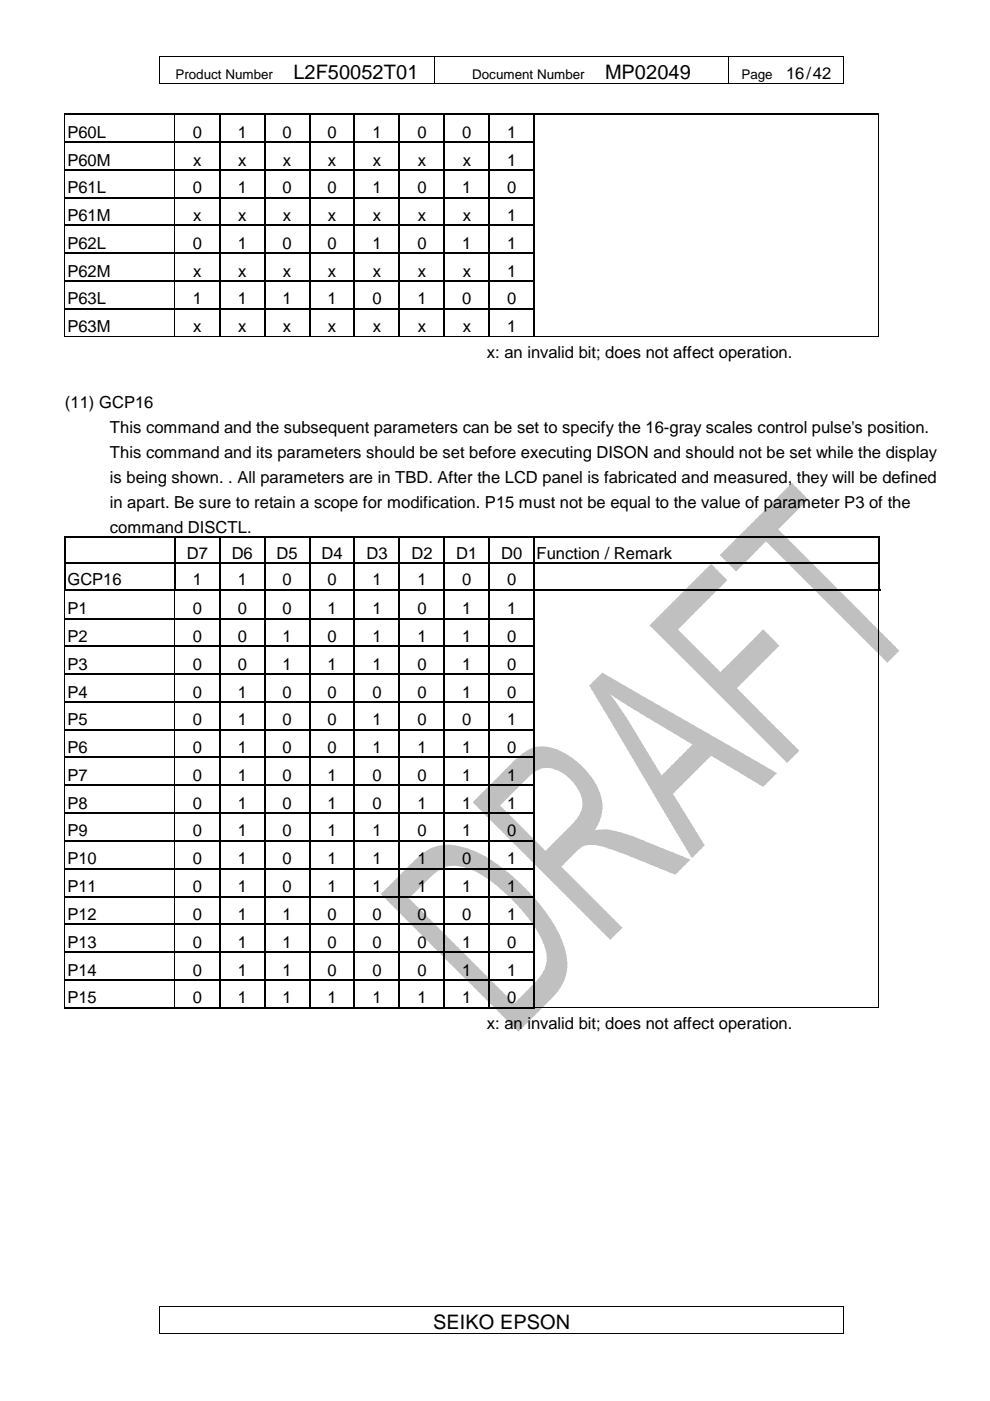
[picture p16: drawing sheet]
<svg xmlns="http://www.w3.org/2000/svg" width="210mm" height="297mm" viewBox="0 0 210 297" stroke-linecap="round" stroke-linejoin="round" font-family="sans-serif">
<defs><g id="words">
<g font-size="4.2">
<text x="62.2" y="16.8">L2F50052T01</text>
<text x="128.3" y="16.8">MP02049</text>
<text x="91.8" y="281.7">SEIKO EPSON</text>
</g>
<g font-size="3.5">
<text x="166.7" y="16.7">16</text>
<text x="172.4" y="16.7">42</text>
<text x="14.3" y="29.3">P60L</text>
<text x="40.9" y="29.3">0</text>
<text x="50.4" y="29.3">1</text>
<text x="59.9" y="29.3">0</text>
<text x="69.4" y="29.3">0</text>
<text x="79" y="29.3">1</text>
<text x="88.5" y="29.3">0</text>
<text x="98" y="29.3">0</text>
<text x="107.5" y="29.3">1</text>
<text x="14.3" y="35.1">P60M</text>
<text x="41" y="35.1">x</text>
<text x="50.5" y="35.1">x</text>
<text x="60" y="35.1">x</text>
<text x="69.5" y="35.1">x</text>
<text x="79.1" y="35.1">x</text>
<text x="88.6" y="35.1">x</text>
<text x="98.1" y="35.1">x</text>
<text x="107.5" y="35.1">1</text>
<text x="14.3" y="41">P61L</text>
<text x="40.9" y="41">0</text>
<text x="50.4" y="41">1</text>
<text x="59.9" y="41">0</text>
<text x="69.4" y="41">0</text>
<text x="79" y="41">1</text>
<text x="88.5" y="41">0</text>
<text x="98" y="41">1</text>
<text x="107.5" y="41">0</text>
<text x="14.3" y="46.9">P61M</text>
<text x="41" y="46.9">x</text>
<text x="50.5" y="46.9">x</text>
<text x="60" y="46.9">x</text>
<text x="69.5" y="46.9">x</text>
<text x="79.1" y="46.9">x</text>
<text x="88.6" y="46.9">x</text>
<text x="98.1" y="46.9">x</text>
<text x="107.5" y="46.9">1</text>
<text x="14.3" y="52.8">P62L</text>
<text x="40.9" y="52.8">0</text>
<text x="50.4" y="52.8">1</text>
<text x="59.9" y="52.8">0</text>
<text x="69.4" y="52.8">0</text>
<text x="79" y="52.8">1</text>
<text x="88.5" y="52.8">0</text>
<text x="98" y="52.8">1</text>
<text x="107.5" y="52.8">1</text>
<text x="14.3" y="58.7">P62M</text>
<text x="41" y="58.7">x</text>
<text x="50.5" y="58.7">x</text>
<text x="60" y="58.7">x</text>
<text x="69.5" y="58.7">x</text>
<text x="79.1" y="58.7">x</text>
<text x="88.6" y="58.7">x</text>
<text x="98.1" y="58.7">x</text>
<text x="107.5" y="58.7">1</text>
<text x="14.3" y="64.6">P63L</text>
<text x="40.9" y="64.6">1</text>
<text x="50.4" y="64.6">1</text>
<text x="59.9" y="64.6">1</text>
<text x="69.4" y="64.6">1</text>
<text x="79" y="64.6">0</text>
<text x="88.5" y="64.6">1</text>
<text x="98" y="64.6">0</text>
<text x="107.5" y="64.6">0</text>
<text x="14.3" y="70.4">P63M</text>
<text x="41" y="70.4">x</text>
<text x="50.5" y="70.4">x</text>
<text x="60" y="70.4">x</text>
<text x="69.5" y="70.4">x</text>
<text x="79.1" y="70.4">x</text>
<text x="88.6" y="70.4">x</text>
<text x="98.1" y="70.4">x</text>
<text x="107.5" y="70.4">1</text>
<text x="103.2" y="75.9">x: an invalid bit; does not affect operation.</text>
<text x="13.8" y="86.5">(11) GCP16</text>
<text x="23.3" y="91.8">This command and the subsequent parameters can be set to specify the 16-gray scales control pulse's position.</text>
<text x="23.3" y="97.1">This command and its parameters should be set before executing DISON and should not be set while the display</text>
<text x="23.3" y="102.4">is being shown. . All parameters are in TBD. After the LCD panel is fabricated and measured, they will be defined</text>
<text x="23.3" y="107.7">in apart. Be sure to retain a scope for modification. P15 must not be equal to the value of parameter P3 of the</text>
<text x="23.3" y="112.9">command DISCTL.</text>
<text x="39.6" y="118.5">D7</text>
<text x="49.1" y="118.5">D6</text>
<text x="58.7" y="118.5">D5</text>
<text x="68.2" y="118.5">D4</text>
<text x="77.7" y="118.5">D3</text>
<text x="87.2" y="118.5">D2</text>
<text x="96.7" y="118.5">D1</text>
<text x="106.3" y="118.5">D0</text>
<text x="113.8" y="118.5">Function / Remark</text>
<text x="14.3" y="124">GCP16</text>
<text x="40.9" y="124">1</text>
<text x="50.4" y="124">1</text>
<text x="59.9" y="124">0</text>
<text x="69.4" y="124">0</text>
<text x="79" y="124">1</text>
<text x="88.5" y="124">1</text>
<text x="98" y="124">0</text>
<text x="107.5" y="124">0</text>
<text x="14.3" y="130.3">P1</text>
<text x="40.9" y="130.3">0</text>
<text x="50.4" y="130.3">0</text>
<text x="59.9" y="130.3">0</text>
<text x="69.4" y="130.3">1</text>
<text x="79" y="130.3">1</text>
<text x="88.5" y="130.3">0</text>
<text x="98" y="130.3">1</text>
<text x="107.5" y="130.3">1</text>
<text x="14.3" y="136.1">P2</text>
<text x="40.9" y="136.1">0</text>
<text x="50.4" y="136.1">0</text>
<text x="59.9" y="136.1">1</text>
<text x="69.4" y="136.1">0</text>
<text x="79" y="136.1">1</text>
<text x="88.5" y="136.1">1</text>
<text x="98" y="136.1">1</text>
<text x="107.5" y="136.1">0</text>
<text x="14.3" y="142">P3</text>
<text x="40.9" y="142">0</text>
<text x="50.4" y="142">0</text>
<text x="59.9" y="142">1</text>
<text x="69.4" y="142">1</text>
<text x="79" y="142">1</text>
<text x="88.5" y="142">0</text>
<text x="98" y="142">1</text>
<text x="107.5" y="142">0</text>
<text x="14.3" y="147.9">P4</text>
<text x="40.9" y="147.9">0</text>
<text x="50.4" y="147.9">1</text>
<text x="59.9" y="147.9">0</text>
<text x="69.4" y="147.9">0</text>
<text x="79" y="147.9">0</text>
<text x="88.5" y="147.9">0</text>
<text x="98" y="147.9">1</text>
<text x="107.5" y="147.9">0</text>
<text x="14.3" y="153.8">P5</text>
<text x="40.9" y="153.8">0</text>
<text x="50.4" y="153.8">1</text>
<text x="59.9" y="153.8">0</text>
<text x="69.4" y="153.8">0</text>
<text x="79" y="153.8">1</text>
<text x="88.5" y="153.8">0</text>
<text x="98" y="153.8">0</text>
<text x="107.5" y="153.8">1</text>
<text x="14.3" y="159.7">P6</text>
<text x="40.9" y="159.7">0</text>
<text x="50.4" y="159.7">1</text>
<text x="59.9" y="159.7">0</text>
<text x="69.4" y="159.7">0</text>
<text x="79" y="159.7">1</text>
<text x="88.5" y="159.7">1</text>
<text x="98" y="159.7">1</text>
<text x="107.5" y="159.7">0</text>
<text x="14.3" y="165.6">P7</text>
<text x="40.9" y="165.6">0</text>
<text x="50.4" y="165.6">1</text>
<text x="59.9" y="165.6">0</text>
<text x="69.4" y="165.6">1</text>
<text x="79" y="165.6">0</text>
<text x="88.5" y="165.6">0</text>
<text x="98" y="165.6">1</text>
<text x="107.5" y="165.6">1</text>
<text x="14.3" y="171.4">P8</text>
<text x="40.9" y="171.4">0</text>
<text x="50.4" y="171.4">1</text>
<text x="59.9" y="171.4">0</text>
<text x="69.4" y="171.4">1</text>
<text x="79" y="171.4">0</text>
<text x="88.5" y="171.4">1</text>
<text x="98" y="171.4">1</text>
<text x="107.5" y="171.4">1</text>
<text x="14.3" y="177.3">P9</text>
<text x="40.9" y="177.3">0</text>
<text x="50.4" y="177.3">1</text>
<text x="59.9" y="177.3">0</text>
<text x="69.4" y="177.3">1</text>
<text x="79" y="177.3">1</text>
<text x="88.5" y="177.3">0</text>
<text x="98" y="177.3">1</text>
<text x="107.5" y="177.3">0</text>
<text x="14.3" y="183.2">P10</text>
<text x="40.9" y="183.2">0</text>
<text x="50.4" y="183.2">1</text>
<text x="59.9" y="183.2">0</text>
<text x="69.4" y="183.2">1</text>
<text x="79" y="183.2">1</text>
<text x="88.5" y="183.2">1</text>
<text x="98" y="183.2">0</text>
<text x="107.5" y="183.2">1</text>
<text x="14.3" y="189.2">P11</text>
<text x="40.9" y="189.2">0</text>
<text x="50.4" y="189.2">1</text>
<text x="59.9" y="189.2">0</text>
<text x="69.4" y="189.2">1</text>
<text x="79" y="189.2">1</text>
<text x="88.5" y="189.2">1</text>
<text x="98" y="189.2">1</text>
<text x="107.5" y="189.2">1</text>
<text x="14.3" y="195.1">P12</text>
<text x="40.9" y="195.1">0</text>
<text x="50.4" y="195.1">1</text>
<text x="59.9" y="195.1">1</text>
<text x="69.4" y="195.1">0</text>
<text x="79" y="195.1">0</text>
<text x="88.5" y="195.1">0</text>
<text x="98" y="195.1">0</text>
<text x="107.5" y="195.1">1</text>
<text x="14.3" y="201">P13</text>
<text x="40.9" y="201">0</text>
<text x="50.4" y="201">1</text>
<text x="59.9" y="201">1</text>
<text x="69.4" y="201">0</text>
<text x="79" y="201">0</text>
<text x="88.5" y="201">0</text>
<text x="98" y="201">1</text>
<text x="107.5" y="201">0</text>
<text x="14.3" y="206.8">P14</text>
<text x="40.9" y="206.8">0</text>
<text x="50.4" y="206.8">1</text>
<text x="59.9" y="206.8">1</text>
<text x="69.4" y="206.8">0</text>
<text x="79" y="206.8">0</text>
<text x="88.5" y="206.8">0</text>
<text x="98" y="206.8">1</text>
<text x="107.5" y="206.8">1</text>
<text x="14.3" y="212.7">P15</text>
<text x="40.9" y="212.7">0</text>
<text x="50.4" y="212.7">1</text>
<text x="59.9" y="212.7">1</text>
<text x="69.4" y="212.7">1</text>
<text x="79" y="212.7">1</text>
<text x="88.5" y="212.7">1</text>
<text x="98" y="212.7">1</text>
<text x="107.5" y="212.7">0</text>
<text x="103.2" y="218.3">x: an invalid bit; does not affect operation.</text>
</g>
<g font-size="2.8">
<text x="37.2" y="16.8">Product Number</text>
<text x="100.1" y="16.8">Document Number</text>
<text x="157.2" y="16.7">Page</text>
</g>
</g></defs>
<g fill="#000">
<path d="M33.8 12l.1 .1zM33.8 17.7l.1 .1zM92 12l.1 .1zM92 17.7l.1 .1zM154.5 12l.1 .1zM154.5 17.7l.1 .1zM178.8 12l.1 .1zM178.8 17.7l.1 .1zM13.7 30h.2v.3h-.2zM13.7 35.9h.2v.3h-.2zM37 24.1h.2v.3h-.2zM37 30h.2v.3h-.2z"/>
<path d="M37 35.9h.2v.3h-.2zM46.5 24.1h.2v.3h-.2zM46.5 30h.2v.3h-.2zM46.5 35.9h.2v.3h-.2zM56 24.1h.2v.3h-.2zM56 30h.2v.3h-.2zM56 35.9h.2v.3h-.2zM65.5 24.1h.3v.3h-.3zM65.5 30h.3v.3h-.3zM65.5 35.9h.3v.3h-.3zM75 24.1h.3v.3h-.3zM75 30h.3v.3h-.3z"/>
<path d="M75 35.9h.3v.3h-.3zM84.6 24.1h.2v.3h-.2zM84.6 30h.2v.3h-.2zM84.6 35.9h.2v.3h-.2zM94.1 24.1h.2v.3h-.2zM94.1 30h.2v.3h-.2zM94.1 35.9h.2v.3h-.2zM103.6 24.1h.3v.3h-.3zM103.6 30h.3v.3h-.3zM103.6 35.9h.3v.3h-.3zM113.1 24.1h.3v.3h-.3zM113.1 30h.3v.3h-.3z"/>
<path d="M113.1 35.9h.3v.3h-.3zM186.2 24.1h.2v.3h-.2zM186.2 30h.2v.3h-.2zM186.2 35.9h.2v.3h-.2zM13.7 41.8h.2v.2h-.2zM13.7 47.7h.2v.2h-.2zM13.7 53.6h.2v.2h-.2zM13.7 59.4h.2v.3h-.2zM37 41.8h.2v.2h-.2zM37 47.7h.2v.2h-.2zM37 53.6h.2v.2h-.2zM37 59.4h.2v.3h-.2z"/>
<path d="M46.5 41.8h.2v.2h-.2zM46.5 47.7h.2v.2h-.2zM46.5 53.6h.2v.2h-.2zM46.5 59.4h.2v.3h-.2zM56 41.8h.2v.2h-.2zM56 47.7h.2v.2h-.2zM56 53.6h.2v.2h-.2zM56 59.4h.2v.3h-.2zM65.5 41.8h.3v.2h-.3zM65.5 47.7h.3v.2h-.3zM65.5 53.6h.3v.2h-.3zM65.5 59.4h.3v.3h-.3z"/>
<path d="M75 41.8h.3v.2h-.3zM75 47.7h.3v.2h-.3zM75 53.6h.3v.2h-.3zM75 59.4h.3v.3h-.3zM84.6 41.8h.2v.2h-.2zM84.6 47.7h.2v.2h-.2zM84.6 53.6h.2v.2h-.2zM84.6 59.4h.2v.3h-.2zM94.1 41.8h.2v.2h-.2zM94.1 47.7h.2v.2h-.2zM94.1 53.6h.2v.2h-.2zM94.1 59.4h.2v.3h-.2z"/>
<path d="M103.6 41.8h.3v.2h-.3zM103.6 47.7h.3v.2h-.3zM103.6 53.6h.3v.2h-.3zM103.6 59.4h.3v.3h-.3zM113.1 41.8h.3v.2h-.3zM113.1 47.7h.3v.2h-.3zM113.1 53.6h.3v.2h-.3zM113.1 59.4h.3v.3h-.3zM186.2 41.8h.2v.2h-.2zM186.2 47.7h.2v.2h-.2zM186.2 53.6h.2v.2h-.2zM186.2 59.4h.2v.3h-.2z"/>
<path d="M13.7 65.3h.2v.3h-.2zM13.7 71.2h.2v.2h-.2zM37 65.3h.2v.3h-.2zM37 71.2h.1v.2h-.1zM46.5 65.3h.2v.3h-.2zM46.5 71.2h.1v.2h-.1zM56 65.3h.2v.3h-.2zM56 71.2h.1v.2h-.1zM65.5 65.3h.3v.3h-.3zM65.5 71.2h.2v.2h-.2zM75 65.3h.3v.3h-.3zM75 71.2h.2v.2h-.2z"/>
<path d="M84.6 65.3h.2v.3h-.2zM84.6 71.2h.1v.2h-.1zM94.1 65.3h.2v.3h-.2zM94.1 71.2h.1v.2h-.1zM103.6 65.3h.3v.3h-.3zM103.6 71.2h.2v.2h-.2zM113.1 65.3h.3v.3h-.3zM113.1 71.2h.2v.2h-.2zM186.2 65.3h.2v.3h-.2zM186.2 71.2h.2v.2h-.2zM13.6 113.7h.3v.3h-.3zM13.6 119.3h.3v.2h-.3z"/>
<path d="M36.9 113.7h.3v.3h-.3zM36.9 119.3h.3v.2h-.3zM46.5 113.7h.2v.3h-.2zM46.5 119.3h.2v.2h-.2zM56 113.7h.2v.3h-.2zM56 119.3h.2v.2h-.2zM65.5 113.7h.3v.3h-.3zM65.5 119.3h.3v.2h-.3zM75 113.7h.3v.3h-.3zM75 119.3h.3v.2h-.3zM84.6 113.7h.2v.3h-.2zM84.6 119.3h.2v.2h-.2z"/>
<path d="M94.1 113.7h.2v.3h-.2zM94.1 119.3h.2v.2h-.2zM103.6 113.7h.3v.3h-.3zM103.6 119.3h.3v.2h-.3zM113.1 113.7h.3v.3h-.3zM113.1 119.3h.3v.2h-.3zM186.2 113.7h.2v.3h-.2zM186.2 119.3h.2v.2h-.2zM13.6 124.8h.3v.2h-.3zM13.6 125.2h.3v.1h-.3zM13.7 125.3l.2 .1zM13.7 131h.2v.3h-.2z"/>
<path d="M13.7 136.9h.2v.3h-.2zM13.9 124.8h.5v.2h-.5zM13.9 125.2h.5v.1h-.5zM36.9 124.8h.5v.2h-.5zM36.9 125.2h.5v.1h-.5zM37 125.3l.1 .1zM37 131h.2v.3h-.2zM37 136.9h.2v.3h-.2zM37.2 124.8h.5v.2h-.5zM37.2 125.2h.5v.1h-.5zM46.5 125.3l.2 .1zM46.5 124.8h.5v.2h-.5z"/>
<path d="M46.5 125.2h.5v.1h-.5zM46.5 131h.2v.3h-.2zM46.5 136.9h.2v.3h-.2zM56 125.3l.2 .1zM56 124.8h.5v.2h-.5zM56 125.2h.5v.1h-.5zM56 131h.2v.3h-.2zM56 136.9h.2v.3h-.2zM65.5 125.3l.3 .1zM65.5 124.8h.5v.2h-.5zM65.5 125.2h.5v.1h-.5zM65.5 131h.3v.3h-.3z"/>
<path d="M65.5 136.9h.3v.3h-.3zM75 125.3l.3 .1zM75 124.8h.5v.2h-.5zM75 125.2h.5v.1h-.5zM75 131h.3v.3h-.3zM75 136.9h.3v.3h-.3zM84.6 125.3l.2 .1zM84.6 124.8h.5v.2h-.5zM84.6 125.2h.5v.1h-.5zM84.6 131h.2v.3h-.2zM84.6 136.9h.2v.3h-.2zM94.1 125.3l.2 .1z"/>
<path d="M94.1 124.8h.5v.2h-.5zM94.1 125.2h.5v.1h-.5zM94.1 131h.2v.3h-.2zM94.1 136.9h.2v.3h-.2zM103.6 125.3l.3 .1zM103.6 124.8h.5v.2h-.5zM103.6 125.2h.5v.1h-.5zM103.6 131h.3v.3h-.3zM103.6 136.9h.3v.3h-.3zM113.1 125.3l.3 .1zM113.1 124.8h.5v.2h-.5zM113.1 125.2h.5v.1h-.5z"/>
<path d="M113.1 131h.3v.3h-.3zM113.1 136.9h.3v.3h-.3zM186.2 124.8h.5v.2h-.5zM186.2 125.2h.5v.1h-.5zM186.2 125.3l.2 .1zM186.2 131h.2v.3h-.2zM186.2 136.9h.2v.3h-.2zM13.7 142.8h.2v.2h-.2zM13.7 148.7h.2v.2h-.2zM13.7 154.6h.2v.2h-.2zM37 142.8h.2v.2h-.2zM37 148.7h.2v.2h-.2z"/>
<path d="M37 154.6h.2v.2h-.2zM46.5 142.8h.2v.2h-.2zM46.5 148.7h.2v.2h-.2zM46.5 154.6h.2v.2h-.2zM56 142.8h.2v.2h-.2zM56 148.7h.2v.2h-.2zM56 154.6h.2v.2h-.2zM65.5 142.8h.3v.2h-.3zM65.5 148.7h.3v.2h-.3zM65.5 154.6h.3v.2h-.3zM75 142.8h.3v.2h-.3zM75 148.7h.3v.2h-.3z"/>
<path d="M75 154.6h.3v.2h-.3zM84.6 142.8h.2v.2h-.2zM84.6 148.7h.2v.2h-.2zM84.6 154.6h.2v.2h-.2zM94.1 142.8h.2v.2h-.2zM94.1 148.7h.2v.2h-.2zM94.1 154.6h.2v.2h-.2zM103.6 142.8h.3v.2h-.3zM103.6 148.7h.3v.2h-.3zM103.6 154.6h.3v.2h-.3zM113.1 142.8h.3v.2h-.3zM113.1 148.7h.3v.2h-.3z"/>
<path d="M113.1 154.6h.3v.2h-.3zM186.2 142.8h.2v.2h-.2zM186.2 148.7h.2v.2h-.2zM186.2 154.6h.2v.2h-.2zM13.7 160.4h.2v.3h-.2zM13.7 166.3h.2v.3h-.2zM13.7 172.2h.2v.3h-.2zM13.7 178.1h.2v.3h-.2zM37 160.4h.2v.3h-.2zM37 166.3h.2v.3h-.2zM37 172.2h.2v.3h-.2zM37 178.1h.2v.3h-.2z"/>
<path d="M46.5 160.4h.2v.3h-.2zM46.5 166.3h.2v.3h-.2zM46.5 172.2h.2v.3h-.2zM46.5 178.1h.2v.3h-.2zM56 160.4h.2v.3h-.2zM56 166.3h.2v.3h-.2zM56 172.2h.2v.3h-.2zM56 178.1h.2v.3h-.2zM65.5 160.4h.3v.3h-.3zM65.5 166.3h.3v.3h-.3zM65.5 172.2h.3v.3h-.3zM65.5 178.1h.3v.3h-.3z"/>
<path d="M75 160.4h.3v.3h-.3zM75 166.3h.3v.3h-.3zM75 172.2h.3v.3h-.3zM75 178.1h.3v.3h-.3zM84.6 160.4h.2v.3h-.2zM84.6 166.3h.2v.3h-.2zM84.6 172.2h.2v.3h-.2zM84.6 178.1h.2v.3h-.2zM94.1 160.4h.2v.3h-.2zM94.1 166.3h.2v.3h-.2zM94.1 172.2h.2v.3h-.2zM94.1 178.1h.2v.3h-.2z"/>
<path d="M103.6 160.4h.3v.3h-.3zM103.6 166.3h.3v.3h-.3zM103.6 172.2h.3v.3h-.3zM103.6 178.1h.3v.3h-.3zM113.1 160.4h.3v.3h-.3zM113.1 166.3h.3v.3h-.3zM113.1 172.2h.3v.3h-.3zM113.1 178.1h.3v.3h-.3zM186.2 160.4h.2v.3h-.2zM186.2 166.3h.2v.3h-.2zM186.2 172.2h.2v.3h-.2zM186.2 178.1h.2v.3h-.2z"/>
<path d="M13.7 184h.2v.3h-.2zM13.7 189.9h.2v.3h-.2zM13.7 195.8h.2v.3h-.2zM37 184h.3v.3h-.3zM37 189.9h.2v.3h-.2zM37 195.8h.2v.3h-.2zM46.5 184h.3v.3h-.3zM46.5 189.9h.2v.3h-.2zM46.5 195.8h.2v.3h-.2zM56 184h.3v.3h-.3zM56 189.9h.2v.3h-.2zM56 195.8h.2v.3h-.2z"/>
<path d="M65.5 184h.3v.3h-.3zM65.5 189.9h.3v.3h-.3zM65.5 195.8h.3v.3h-.3zM75 184h.4v.3h-.4zM75 189.9h.3v.3h-.3zM75 195.8h.3v.3h-.3zM84.6 184h.3v.3h-.3zM84.6 189.9h.2v.3h-.2zM84.6 195.8h.2v.3h-.2zM94.1 184h.3v.3h-.3zM94.1 189.9h.2v.3h-.2zM94.1 195.8h.2v.3h-.2z"/>
<path d="M103.6 184h.3v.3h-.3zM103.6 189.9h.3v.3h-.3zM103.6 195.8h.3v.3h-.3zM113.1 184h.3v.3h-.3zM113.1 189.9h.3v.3h-.3zM113.1 195.8h.3v.3h-.3zM186.2 184h.2v.3h-.2zM186.2 189.9h.2v.3h-.2zM186.2 195.8h.2v.3h-.2zM13.7 201.7h.2v.3h-.2zM13.7 207.6h.2v.3h-.2zM37 201.7h.2v.3h-.2z"/>
<path d="M37 207.6h.2v.3h-.2zM37 213.5h.2v.2h-.2zM46.5 201.7h.2v.3h-.2zM46.5 207.6h.2v.3h-.2zM46.5 213.5h.2v.2h-.2zM56 201.7h.2v.3h-.2zM56 207.6h.2v.3h-.2zM56 213.5h.2v.2h-.2zM65.5 201.7h.3v.3h-.3zM65.5 207.6h.3v.3h-.3zM65.5 213.5h.3v.2h-.3zM75 201.7h.3v.3h-.3z"/>
<path d="M75 207.6h.3v.3h-.3zM75 213.5h.3v.2h-.3zM84.6 201.7h.2v.3h-.2zM84.6 207.6h.2v.3h-.2zM84.6 213.5h.2v.2h-.2zM94.1 201.7h.2v.3h-.2zM94.1 207.6h.2v.3h-.2zM94.1 213.5h.2v.2h-.2zM103.6 201.7h.3v.3h-.3zM103.6 207.6h.3v.3h-.3zM103.6 213.5h.3v.2h-.3zM113.1 201.7h.3v.3h-.3z"/>
<path d="M113.1 207.6h.3v.3h-.3zM113.1 213.5h.3v.2h-.3zM186.2 201.7h.2v.3h-.2zM186.2 207.6h.2v.3h-.2zM186.2 213.5h.2v.2h-.2zM33.8 276.9l.1 .1zM178.8 276.9l.1 .1zM33.8 282.6l.1 .1zM178.8 282.6l.1 .1z"/>
</g>
<g fill="none" stroke="#000" stroke-width=".21">
<path d="M33.9 12.1v5.6M33.9 12h58.1M33.9 17.7h58.1M92.1 12.1v5.6M92.1 12h62.4M92.1 17.7h62.4M154.5 12.1v5.6M154.6 12h24.2M154.6 17.7h24.2M178.9 12.1v5.6M13.8 24.4v5.6M13.8 30.3v5.6"/>
<path d="M13.8 36.2v5.6M37.1 24.4v5.6M37.1 30.3v5.6M37.1 36.2v5.6M186.3 24.4v5.6M186.3 30.3v5.6M186.3 36.2v5.6M13.8 42v5.7M13.8 47.9v5.7M13.8 53.8v5.6M13.8 59.7v5.6M37.1 42v5.7"/>
<path d="M37.1 47.9v5.7M37.1 53.8v5.6M37.1 59.7v5.6M186.3 42v5.7M186.3 47.9v5.7M186.3 53.8v5.6M186.3 59.7v5.6M13.8 65.6v5.6M13.9 71.3h23.1M37.1 65.6v5.6M37.1 71.3h9.4M46.6 71.3h9.4"/>
<path d="M56.1 71.3h9.4M65.7 71.3h9.3M75.2 71.3h9.4M84.7 71.3h9.4M94.2 71.3h9.4M103.8 71.3h9.3M113.3 71.3h72.9M186.3 65.6v5.6M13.8 125.4v5.6M13.8 131.3v5.6M13.8 137.2v5.6M14.4 124.9h22.5"/>
<path d="M14.4 125.3h22.5M37.1 125.4v5.6M37.1 131.3v5.6M37.1 137.2v5.6M37.7 124.9h8.8M37.7 125.3h8.8M47 124.9h9M47 125.3h9M56.5 124.9h9M56.5 125.3h9M66 124.9h9M66 125.3h9"/>
<path d="M75.5 124.9h9.1M75.5 125.3h9.1M85.1 124.9h9M85.1 125.3h9M94.6 124.9h9M94.6 125.3h9M104.1 124.9h9M104.1 125.3h9M113.6 124.9h72.6M113.6 125.3h72.6M186.3 125.4v5.6M186.3 131.3v5.6"/>
<path d="M186.3 137.2v5.6M13.8 143v5.7M13.8 148.9v5.7M13.8 154.8v5.6M37.1 143v5.7M37.1 148.9v5.7M37.1 154.8v5.6M186.3 143v5.7M186.3 148.9v5.7M186.3 154.8v5.6M13.8 160.7v5.6M13.8 166.6v5.6"/>
<path d="M13.8 172.5v5.6M13.8 178.4v5.6M37.1 160.7v5.6M37.1 166.6v5.6M37.1 172.5v5.6M37.1 178.4v5.6M186.3 160.7v5.6M186.3 166.6v5.6M186.3 172.5v5.6M186.3 178.4v5.6M13.8 184.3v5.6M13.8 190.2v5.6"/>
<path d="M13.8 196.1v5.6M37.1 184.3v5.6M37.1 190.2v5.6M37.1 196.1v5.6M186.3 184.3v5.6M186.3 190.2v5.6M186.3 196.1v5.6M13.8 202v5.6M13.8 207.9v5.6M37.1 202v5.6M37.1 207.9v5.6M113.4 213.6h72.8"/>
<path d="M186.3 202v5.6M186.3 207.9v5.6M33.9 277v5.6M33.9 276.9h144.9M178.9 277v5.6M33.9 282.7h144.9"/>
</g>
<g fill="none" stroke="#c0c0c0" stroke-width=".21">
<path d="M80.7 102.4h110M80.7 102.6h110M80.7 102.8h110M80.7 102.9h110M80.7 103.1h110M80.7 103.3h110M80.7 103.4h110M80.7 103.6h110M80.7 103.8h110M80.7 103.9h110M80.7 104.1h110M80.7 104.3h110"/>
<path d="M80.7 104.5h110M80.7 104.6h110M80.7 104.8h110M80.7 105h110M80.7 105.1h110M80.7 105.3h110M80.7 105.5h110M80.7 105.6h110M80.7 105.8h110M80.7 106h110M80.7 106.2h110M80.7 106.3h110"/>
<path d="M80.7 106.5h110M80.7 106.7h110M80.7 106.8h110M80.7 107h110M80.7 107.2h110M80.7 107.3h110M80.7 107.5h110M80.7 107.7h110M80.7 107.8h110M80.7 108h110M80.7 108.2h110M80.7 108.4h110"/>
<path d="M80.7 108.5h110M80.7 108.7h110M80.7 108.9h110M80.7 109h110M80.7 109.2h110M80.7 109.4h110M80.7 109.5h110M80.7 109.7h110M80.7 109.9h110M80.7 110h110M80.7 110.2h110M80.7 110.4h110"/>
<path d="M80.7 110.6h110M80.7 110.7h110M80.7 110.9h110M80.7 111.1h110M80.7 111.2h110M80.7 111.4h110M80.7 111.6h110M80.7 111.7h110M80.7 111.9h110M80.7 112.1h110M80.7 112.2h110M80.7 112.4h110"/>
<path d="M80.7 112.6h110M80.7 112.8h110M80.7 112.9h110M80.7 113.1h110M80.7 113.3h110M80.7 113.4h110M80.7 113.6h110M80.7 113.8h110M80.7 113.9h110M80.7 114.1h110M80.7 114.3h110M80.7 114.4h110"/>
<path d="M80.7 114.6h110M80.7 114.8h110M80.7 115h110M80.7 115.1h110M80.7 115.3h110M80.7 115.5h110M80.7 115.6h110M80.7 115.8h110M80.7 116h110M80.7 116.1h110M80.7 116.3h110M80.7 116.5h110"/>
<path d="M80.7 116.6h110M80.7 116.8h110M80.7 117h110M80.7 117.2h110M80.7 117.3h110M80.7 117.5h110M80.7 117.7h110M80.7 117.8h110M80.7 118h110M80.7 118.2h110M80.7 118.3h110M80.7 118.5h110"/>
<path d="M80.7 118.7h110M80.7 118.9h110M80.7 119h110M80.7 119.2h110M80.7 119.4h110M80.7 119.5h110M80.7 119.7h110M80.7 119.9h110M80.7 120h110M80.7 120.2h110M80.7 120.4h110M80.7 120.5h110"/>
<path d="M80.7 120.7h110M80.7 120.9h110M80.7 121.1h110M80.7 121.2h110M80.7 121.4h110M80.7 121.6h110M80.7 121.7h110M80.7 121.9h110M80.7 122.1h110M80.7 122.2h110M80.7 122.4h110M80.7 122.6h110"/>
<path d="M80.7 122.7h110M80.7 122.9h110M80.7 123.1h110M80.7 123.3h110M80.7 123.4h110M80.7 123.6h110M80.7 123.8h110M80.7 123.9h110M80.7 124.1h110M80.7 124.3h110M80.7 124.4h110M80.7 124.6h110"/>
<path d="M80.7 124.8h110M80.7 124.9h110M80.7 125.1h110M80.7 125.3h110M80.7 125.5h110M80.7 125.6h110M80.7 125.8h110M80.7 126h110M80.7 126.1h110M80.7 126.3h110M80.7 126.5h110M80.7 126.6h110"/>
<path d="M80.7 126.8h110M80.7 127h110M80.7 127.1h110M80.7 127.3h110M80.7 127.5h110M80.7 127.7h110M80.7 127.8h110M80.7 128h110M80.7 128.2h110M80.7 128.3h110M80.7 128.5h110M80.7 128.7h110"/>
<path d="M80.7 128.8h110M80.7 129h110M80.7 129.2h110M80.7 129.3h110M80.7 129.5h110M80.7 129.7h110M80.7 129.9h110M80.7 130h110M80.7 130.2h110M80.7 130.4h110M80.7 130.5h110M80.7 130.7h110"/>
<path d="M80.7 130.9h110M80.7 131h110M80.7 131.2h110M80.7 131.4h110M80.7 131.6h110M80.7 131.7h110M80.7 131.9h110M80.7 132.1h110M80.7 132.2h110M80.7 132.4h110M80.7 132.6h110M80.7 132.7h110"/>
<path d="M80.7 132.9h110M80.7 133.1h110M80.7 133.2h110M80.7 133.4h110M80.7 133.6h110M80.7 133.8h110M80.7 133.9h110M80.7 134.1h110M80.7 134.3h110M80.7 134.4h110M80.7 134.6h110M80.7 134.8h110"/>
<path d="M80.7 134.9h110M80.7 135.1h110M80.7 135.3h110M80.7 135.4h110M80.7 135.6h110M80.7 135.8h110M80.7 136h110M80.7 136.1h110M80.7 136.3h110M80.7 136.5h110M80.7 136.6h110M80.7 136.8h110"/>
<path d="M80.7 137h110M80.7 137.1h110M80.7 137.3h110M80.7 137.5h110M80.7 137.6h110M80.7 137.8h110M80.7 138h110M80.7 138.2h110M80.7 138.3h110M80.7 138.5h110M80.7 138.7h110M80.7 138.8h110"/>
<path d="M80.7 139h110M80.7 139.2h110M80.7 139.3h110M80.7 139.5h110M80.7 139.7h110M80.7 139.8h110M80.7 140h110M80.7 140.2h110M80.7 140.4h110M80.7 140.5h110M80.7 140.7h110M80.7 140.9h110"/>
<path d="M80.7 141h110M80.7 141.2h110M80.7 141.4h110M80.7 141.5h110M80.7 141.7h110M80.7 141.9h110M80.7 142h110M80.7 142.2h110M80.7 142.4h110M80.7 142.6h110M80.7 142.7h110M80.7 142.9h110"/>
<path d="M80.7 143.1h110M80.7 143.2h110M80.7 143.4h110M80.7 143.6h110M80.7 143.7h110M80.7 143.9h110M80.7 144.1h110M80.7 144.3h110M80.7 144.4h110M80.7 144.6h110M80.7 144.8h110M80.7 144.9h110"/>
<path d="M80.7 145.1h110M80.7 145.3h110M80.7 145.4h110M80.7 145.6h110M80.7 145.8h110M80.7 145.9h110M80.7 146.1h110M80.7 146.3h110M80.7 146.5h110M80.7 146.6h110M80.7 146.8h110M80.7 147h110"/>
<path d="M80.7 147.1h110M80.7 147.3h110M80.7 147.5h110M80.7 147.6h110M80.7 147.8h110M80.7 148h110M80.7 148.1h110M80.7 148.3h110M80.7 148.5h110M80.7 148.7h110M80.7 148.8h110M80.7 149h110"/>
<path d="M80.7 149.2h110M80.7 149.3h110M80.7 149.5h110M80.7 149.7h110M80.7 149.8h110M80.7 150h110M80.7 150.2h110M80.7 150.3h110M80.7 150.5h110M80.7 150.7h110M80.7 150.9h110M80.7 151h110"/>
<path d="M80.7 151.2h110M80.7 151.4h110M80.7 151.5h110M80.7 151.7h110M80.7 151.9h110M80.7 152h110M80.7 152.2h110M80.7 152.4h110M80.7 152.5h110M80.7 152.7h110M80.7 152.9h110M80.7 153.1h110"/>
<path d="M80.7 153.2h110M80.7 153.4h110M80.7 153.6h110M80.7 153.7h110M80.7 153.9h110M80.7 154.1h110M80.7 154.2h110M80.7 154.4h110M80.7 154.6h110M80.7 154.7h110M80.7 154.9h110M80.7 155.1h110"/>
<path d="M80.7 155.3h110M80.7 155.4h110M80.7 155.6h110M80.7 155.8h110M80.7 155.9h110M80.7 156.1h110M80.7 156.3h110M80.7 156.4h110M80.7 156.6h110M80.7 156.8h110M80.7 157h110M80.7 157.1h110"/>
<path d="M80.7 157.3h110M80.7 157.5h110M80.7 157.6h110M80.7 157.8h110M80.7 158h110M80.7 158.1h110M80.7 158.3h110M80.7 158.5h110M80.7 158.6h110M80.7 158.8h110M80.7 159h110M80.7 159.2h110"/>
<path d="M80.7 159.3h110M80.7 159.5h110M80.7 159.7h110M80.7 159.8h110M80.7 160h110M80.7 160.2h110M80.7 160.3h110M80.7 160.5h110M80.7 160.7h110M80.7 160.8h110M80.7 161h110M80.7 161.2h110"/>
<path d="M80.7 161.4h110M80.7 161.5h110M80.7 161.7h110M80.7 161.9h110M80.7 162h110M80.7 162.2h110M80.7 162.4h110M80.7 162.5h110M80.7 162.7h110M80.7 162.9h110M80.7 163h110M80.7 163.2h110"/>
<path d="M80.7 163.4h110M80.7 163.6h110M80.7 163.7h110M80.7 163.9h110M80.7 164.1h110M80.7 164.2h110M80.7 164.4h110M80.7 164.6h110M80.7 164.7h110M80.7 164.9h110M80.7 165.1h110M80.7 165.2h110"/>
<path d="M80.7 165.4h110M80.7 165.6h110M80.7 165.8h110M80.7 165.9h110M80.7 166.1h110M80.7 166.3h110M80.7 166.4h110M80.7 166.6h110M80.7 166.8h110M80.7 166.9h110M80.7 167.1h110M80.7 167.3h110"/>
<path d="M80.7 167.4h110M80.7 167.6h110M80.7 167.8h110M80.7 168h110M80.7 168.1h110M80.7 168.3h110M80.7 168.5h110M80.7 168.6h110M80.7 168.8h110M80.7 169h110M80.7 169.1h110M80.7 169.3h110"/>
<path d="M80.7 169.5h110M80.7 169.7h110M80.7 169.8h110M80.7 170h110M80.7 170.2h110M80.7 170.3h110M80.7 170.5h110M80.7 170.7h110M80.7 170.8h110M80.7 171h110M80.7 171.2h110M80.7 171.3h110"/>
<path d="M80.7 171.5h110M80.7 171.7h110M80.7 171.9h110M80.7 172h110M80.7 172.2h110M80.7 172.4h110M80.7 172.5h110M80.7 172.7h110M80.7 172.9h110M80.7 173h110M80.7 173.2h110M80.7 173.4h110"/>
<path d="M80.7 173.5h110M80.7 173.7h110M80.7 173.9h110M80.7 174.1h110M80.7 174.2h110M80.7 174.4h110M80.7 174.6h110M80.7 174.7h110M80.7 174.9h110M80.7 175.1h110M80.7 175.2h110M80.7 175.4h110"/>
<path d="M80.7 175.6h110M80.7 175.7h110M80.7 175.9h110M80.7 176.1h110M80.7 176.3h110M80.7 176.4h110M80.7 176.6h110M80.7 176.8h110M80.7 176.9h110M80.7 177.1h110M80.7 177.3h110M80.7 177.4h110"/>
<path d="M80.7 177.6h110M80.7 177.8h110M80.7 177.9h110M80.7 178.1h110M80.7 178.3h110M80.7 178.5h110M80.7 178.6h110M80.7 178.8h110M80.7 179h110M80.7 179.1h110M80.7 179.3h110M80.7 179.5h110"/>
<path d="M80.7 179.6h110M80.7 179.8h110M80.7 180h110M80.7 180.1h110M80.7 180.3h110M80.7 180.5h110M80.7 180.7h110M80.7 180.8h110M80.7 181h110M80.7 181.2h110M80.7 181.3h110M80.7 181.5h110"/>
<path d="M80.7 181.7h110M80.7 181.8h110M80.7 182h110M80.7 182.2h110M80.7 182.4h110M80.7 182.5h110M80.7 182.7h110M80.7 182.9h110M80.7 183h110M80.7 183.2h110M80.7 183.4h110M80.7 183.5h110"/>
<path d="M80.7 183.7h110M80.7 183.9h110M80.7 184h110M80.7 184.2h110M80.7 184.4h110M80.7 184.6h110M80.7 184.7h110M80.7 184.9h110M80.7 185.1h110M80.7 185.2h110M80.7 185.4h110M80.7 185.6h110"/>
<path d="M80.7 185.7h110M80.7 185.9h110M80.7 186.1h110M80.7 186.2h110M80.7 186.4h110M80.7 186.6h110M80.7 186.8h110M80.7 186.9h110M80.7 187.1h110M80.7 187.3h110M80.7 187.4h110M80.7 187.6h110"/>
<path d="M80.7 187.8h110M80.7 187.9h110M80.7 188.1h110M80.7 188.3h110M80.7 188.4h110M80.7 188.6h110M80.7 188.8h110M80.7 189h110M80.7 189.1h110M80.7 189.3h110M80.7 189.5h110M80.7 189.6h110"/>
<path d="M80.7 189.8h110M80.7 190h110M80.7 190.1h110M80.7 190.3h110M80.7 190.5h110M80.7 190.6h110M80.7 190.8h110M80.7 191h110M80.7 191.2h110M80.7 191.3h110M80.7 191.5h110M80.7 191.7h110"/>
<path d="M80.7 191.8h110M80.7 192h110M80.7 192.2h110M80.7 192.3h110M80.7 192.5h110M80.7 192.7h110M80.7 192.8h110M80.7 193h110M80.7 193.2h110M80.7 193.4h110M80.7 193.5h110M80.7 193.7h110"/>
<path d="M80.7 193.9h110M80.7 194h110M80.7 194.2h110M80.7 194.4h110M80.7 194.5h110M80.7 194.7h110M80.7 194.9h110M80.7 195.1h110M80.7 195.2h110M80.7 195.4h110M80.7 195.6h110M80.7 195.7h110"/>
<path d="M80.7 195.9h110M80.7 196.1h110M80.7 196.2h110M80.7 196.4h110M80.7 196.6h110M80.7 196.7h110M80.7 196.9h110M80.7 197.1h110M80.7 197.3h110M80.7 197.4h110M80.7 197.6h110M80.7 197.8h110"/>
<path d="M80.7 197.9h110M80.7 198.1h110M80.7 198.3h110M80.7 198.4h110M80.7 198.6h110M80.7 198.8h110M80.7 198.9h110M80.7 199.1h110M80.7 199.3h110M80.7 199.5h110M80.7 199.6h110M80.7 199.8h110"/>
<path d="M80.7 200h110M80.7 200.1h110M80.7 200.3h110M80.7 200.5h110M80.7 200.6h110M80.7 200.8h110M80.7 201h110M80.7 201.1h110M80.7 201.3h110M80.7 201.5h110M80.7 201.7h110M80.7 201.8h110"/>
<path d="M80.7 202h110M80.7 202.2h110M80.7 202.3h110M80.7 202.5h110M80.7 202.7h110M80.7 202.8h110M80.7 203h110M80.7 203.2h110M80.7 203.3h110M80.7 203.5h110M80.7 203.7h110M80.7 203.9h110"/>
<path d="M80.7 204h110M80.7 204.2h110M80.7 204.4h110M80.7 204.5h110M80.7 204.7h110M80.7 204.9h110M80.7 205h110M80.7 205.2h110M80.7 205.4h110M80.7 205.5h110M80.7 205.7h110M80.7 205.9h110"/>
<path d="M80.7 206.1h110M80.7 206.2h110M80.7 206.4h110M80.7 206.6h110M80.7 206.7h110M80.7 206.9h110M80.7 207.1h110M80.7 207.2h110M80.7 207.4h110M80.7 207.6h110M80.7 207.8h110M80.7 207.9h110"/>
<path d="M80.7 208.1h110M80.7 208.3h110M80.7 208.4h110M80.7 208.6h110M80.7 208.8h110M80.7 208.9h110M80.7 209.1h110M80.7 209.3h110M80.7 209.4h110M80.7 209.6h110M80.7 209.8h110M80.7 210h110"/>
<path d="M80.7 210.1h110M80.7 210.3h110M80.7 210.5h110M80.7 210.6h110M80.7 210.8h110M80.7 211h110M80.7 211.1h110M80.7 211.3h110M80.7 211.5h110M80.7 211.6h110M80.7 211.8h110M80.7 212h110"/>
<path d="M80.7 212.2h110M80.7 212.3h110M80.7 212.5h110M80.7 212.7h110M80.7 212.8h110M80.7 213h110M80.7 213.2h110M80.7 213.3h110M80.7 213.5h110M80.7 213.7h110M80.7 213.8h110M80.7 214h110"/>
<path d="M80.7 214.2h110M80.7 214.4h110M80.7 214.5h110M80.7 214.7h110M80.7 214.9h110M80.7 215h110M80.7 215.2h110M80.7 215.4h110M80.7 215.5h110M80.7 215.7h110M80.7 215.9h110M80.7 216h110"/>
<path d="M80.7 216.2h110M80.7 216.4h110M80.7 216.6h110M80.7 216.7h110M80.7 216.9h110M80.7 217.1h110M80.7 217.2h110M80.7 217.4h110M80.7 217.6h110M80.7 217.7h110M80.7 217.9h110M80.7 218.1h110"/>
<path d="M80.7 218.2h110M80.7 218.4h110M80.7 218.6h110M80.7 218.8h110"/>
</g>
<g fill="none" stroke="#000" stroke-width=".25">
<path d="M13.7 24.3h23.3M13.9 30.1h23.1M13.9 36h23.1M37.2 24.3h9.3M37.2 30.1h9.3M37.2 36h9.3M46.6 24.4v5.6M46.6 30.3v5.6M46.6 36.2v5.6M46.7 24.3h9.3M46.7 30.1h9.3M46.7 36h9.3"/>
<path d="M56.1 24.4v5.6M56.1 30.3v5.6M56.1 36.2v5.6M56.2 24.3h9.3M56.2 30.1h9.3M56.2 36h9.3M65.6 24.4v5.6M65.6 30.3v5.6M65.6 36.2v5.6M65.8 24.3h9.2M65.8 30.1h9.2M65.8 36h9.2"/>
<path d="M75.2 24.4v5.6M75.2 30.3v5.6M75.2 36.2v5.6M75.3 24.3h9.3M75.3 30.1h9.3M75.3 36h9.3M84.7 24.4v5.6M84.7 30.3v5.6M84.7 36.2v5.6M84.8 24.3h9.3M84.8 30.1h9.3M84.8 36h9.3"/>
<path d="M94.2 24.4v5.6M94.2 30.3v5.6M94.2 36.2v5.6M94.3 24.3h9.3M94.3 30.1h9.3M94.3 36h9.3M103.7 24.4v5.6M103.7 30.3v5.6M103.7 36.2v5.6M103.9 24.3h9.2M103.9 30.1h9.2M103.9 36h9.2"/>
<path d="M113.3 24.4v5.6M113.3 30.3v5.6M113.3 36.2v5.6M113.4 24.3h72.8M13.9 41.9h23.1M13.9 47.8h23.1M13.9 53.7h23.1M13.9 59.6h23.1M37.2 41.9h9.3M37.2 47.8h9.3M37.2 53.7h9.3M37.2 59.6h9.3"/>
<path d="M46.6 42v5.7M46.6 47.9v5.7M46.6 53.8v5.6M46.6 59.7v5.6M46.7 41.9h9.3M46.7 47.8h9.3M46.7 53.7h9.3M46.7 59.6h9.3M56.1 42v5.7M56.1 47.9v5.7M56.1 53.8v5.6M56.1 59.7v5.6"/>
<path d="M56.2 41.9h9.3M56.2 47.8h9.3M56.2 53.7h9.3M56.2 59.6h9.3M65.6 42v5.7M65.6 47.9v5.7M65.6 53.8v5.6M65.6 59.7v5.6M65.8 41.9h9.2M65.8 47.8h9.2M65.8 53.7h9.2M65.8 59.6h9.2"/>
<path d="M75.2 42v5.7M75.2 47.9v5.7M75.2 53.8v5.6M75.2 59.7v5.6M75.3 41.9h9.3M75.3 47.8h9.3M75.3 53.7h9.3M75.3 59.6h9.3M84.7 42v5.7M84.7 47.9v5.7M84.7 53.8v5.6M84.7 59.7v5.6"/>
<path d="M84.8 41.9h9.3M84.8 47.8h9.3M84.8 53.7h9.3M84.8 59.6h9.3M94.2 42v5.7M94.2 47.9v5.7M94.2 53.8v5.6M94.2 59.7v5.6M94.3 41.9h9.3M94.3 47.8h9.3M94.3 53.7h9.3M94.3 59.6h9.3"/>
<path d="M103.7 42v5.7M103.7 47.9v5.7M103.7 53.8v5.6M103.7 59.7v5.6M103.9 41.9h9.2M103.9 47.8h9.2M103.9 53.7h9.2M103.9 59.6h9.2M113.3 42v5.7M113.3 47.9v5.7M113.3 53.8v5.6M113.3 59.7v5.6"/>
<path d="M13.9 65.4h23.1M37.2 65.4h9.3M46.6 65.6v5.6M46.7 65.4h9.3M56.1 65.6v5.6M56.2 65.4h9.3M65.6 65.6v5.6M65.8 65.4h9.2M75.2 65.6v5.6M75.3 65.4h9.3M84.7 65.6v5.6M84.8 65.4h9.3"/>
<path d="M94.2 65.6v5.6M94.3 65.4h9.3M103.7 65.6v5.6M103.9 65.4h9.2M113.3 65.6v5.6M13.8 114v5.3M13.8 119.5v5.3M13.9 113.8h23M13.9 119.4h23M37.1 114v5.3M37.1 119.5v5.3M37.2 113.8h9.3"/>
<path d="M37.2 119.4h9.3M46.6 114v5.3M46.6 119.5v5.3M46.7 113.8h9.3M46.7 119.4h9.3M56.1 114v5.3M56.1 119.5v5.3M56.2 113.8h9.3M56.2 119.4h9.3M65.6 114v5.3M65.6 119.5v5.3M65.8 113.8h9.2"/>
<path d="M65.8 119.4h9.2M75.2 114v5.3M75.2 119.5v5.3M75.3 113.8h9.3M75.3 119.4h9.3M84.7 114v5.3M84.7 119.5v5.3M84.8 113.8h9.3M84.8 119.4h9.3M94.2 114v5.3M94.2 119.5v5.3M94.3 113.8h9.3"/>
<path d="M94.3 119.4h9.3M103.7 114v5.3M103.7 119.5v5.3M103.9 113.8h9.2M103.9 119.4h9.2M113.3 114v5.3M113.3 119.5v5.3M113.4 113.8h72.8M113.4 119.4h72.8M186.3 114v5.3M186.3 119.5v5.3M13.9 131.1h23.1"/>
<path d="M13.9 137h23.1M37.2 131.1h9.3M37.2 137h9.3M46.6 125.4v5.6M46.6 131.3v5.6M46.6 137.2v5.6M46.7 131.1h9.3M46.7 137h9.3M56.1 125.4v5.6M56.1 131.3v5.6M56.1 137.2v5.6M56.2 131.1h9.3"/>
<path d="M56.2 137h9.3M65.6 125.4v5.6M65.6 131.3v5.6M65.6 137.2v5.6M65.8 131.1h9.2M65.8 137h9.2M75.2 125.4v5.6M75.2 131.3v5.6M75.2 137.2v5.6M75.3 131.1h9.3M75.3 137h9.3M84.7 125.4v5.6"/>
<path d="M84.7 131.3v5.6M84.7 137.2v5.6M84.8 131.1h9.3M84.8 137h9.3M94.2 125.4v5.6M94.2 131.3v5.6M94.2 137.2v5.6M94.3 131.1h9.3M94.3 137h9.3M103.7 125.4v5.6M103.7 131.3v5.6M103.7 137.2v5.6"/>
<path d="M103.9 131.1h9.2M103.9 137h9.2M113.3 125.4v5.6M113.3 131.3v5.6M113.3 137.2v5.6M13.9 142.9h23.1M13.9 148.8h23.1M13.9 154.7h23.1M37.2 142.9h9.3M37.2 148.8h9.3M37.2 154.7h9.3M46.6 143v5.7"/>
<path d="M46.6 148.9v5.7M46.6 154.8v5.6M46.7 142.9h9.3M46.7 148.8h9.3M46.7 154.7h9.3M56.1 143v5.7M56.1 148.9v5.7M56.1 154.8v5.6M56.2 142.9h9.3M56.2 148.8h9.3M56.2 154.7h9.3M65.6 143v5.7"/>
<path d="M65.6 148.9v5.7M65.6 154.8v5.6M65.8 142.9h9.2M65.8 148.8h9.2M65.8 154.7h9.2M75.2 143v5.7M75.2 148.9v5.7M75.2 154.8v5.6M75.3 142.9h9.3M75.3 148.8h9.3M75.3 154.7h9.3M84.7 143v5.7"/>
<path d="M84.7 148.9v5.7M84.7 154.8v5.6M84.8 142.9h9.3M84.8 148.8h9.3M84.8 154.7h9.3M94.2 143v5.7M94.2 148.9v5.7M94.2 154.8v5.6M94.3 142.9h9.3M94.3 148.8h9.3M94.3 154.7h9.3M103.7 143v5.7"/>
<path d="M103.7 148.9v5.7M103.7 154.8v5.6M103.9 142.9h9.2M103.9 148.8h9.2M103.9 154.7h9.2M113.3 143v5.7M113.3 148.9v5.7M113.3 154.8v5.6M13.9 160.6h23.1M13.9 166.5h23.1M13.9 172.3h23.1M13.9 178.2h23.1"/>
<path d="M37.2 160.6h9.3M37.2 166.5h9.3M37.2 172.3h9.3M37.2 178.2h9.3M46.6 160.7v5.6M46.6 166.6v5.6M46.6 172.5v5.6M46.6 178.4v5.6M46.7 160.6h9.3M46.7 166.5h9.3M46.7 172.3h9.3M46.7 178.2h9.3"/>
<path d="M56.1 160.7v5.6M56.1 166.6v5.6M56.1 172.5v5.6M56.1 178.4v5.6M56.2 160.6h9.3M56.2 166.5h9.3M56.2 172.3h9.3M56.2 178.2h9.3M65.6 160.7v5.6M65.6 166.6v5.6M65.6 172.5v5.6M65.6 178.4v5.6"/>
<path d="M65.8 160.6h9.2M65.8 166.5h9.2M65.8 172.3h9.2M65.8 178.2h9.2M75.2 160.7v5.6M75.2 166.6v5.6M75.2 172.5v5.6M75.2 178.4v5.6M75.3 160.6h9.3M75.3 166.5h9.3M75.3 172.3h9.3M75.3 178.2h9.3"/>
<path d="M84.7 160.7v5.6M84.7 166.6v5.6M84.7 172.5v5.6M84.7 178.4v5.6M84.8 160.6h9.3M84.8 166.5h9.3M84.8 172.3h9.3M84.8 178.2h9.3M94.2 160.7v5.6M94.2 166.6v5.6M94.2 172.5v5.6M94.2 178.4v5.6"/>
<path d="M94.3 160.6h9.3M94.3 166.5h9.3M94.3 172.3h9.3M94.3 178.2h9.3M103.7 160.7v5.6M103.7 166.6v5.6M103.7 172.5v5.6M103.7 178.4v5.6M103.9 160.6h9.2M103.9 166.5h9.2M103.9 172.3h9.2M103.9 178.2h9.2"/>
<path d="M113.3 160.7v5.6M113.3 166.6v5.6M113.3 172.5v5.6M113.3 178.4v5.6M13.9 190.1h23.1M13.9 196h23.1M37.2 190.1h9.3M37.2 196h9.3M46.6 184.3v5.6M46.6 190.2v5.6M46.6 196.1v5.6M46.7 190.1h9.3"/>
<path d="M46.7 196h9.3M56.1 184.3v5.6M56.1 190.2v5.6M56.1 196.1v5.6M56.2 190.1h9.3M56.2 196h9.3M65.6 184.3v5.6M65.6 190.2v5.6M65.6 196.1v5.6M65.8 190.1h9.2M65.8 196h9.2M75.2 184.3v5.6"/>
<path d="M75.2 190.2v5.6M75.2 196.1v5.6M75.3 190.1h9.3M75.3 196h9.3M84.7 184.3v5.6M84.7 190.2v5.6M84.7 196.1v5.6M84.8 190.1h9.3M84.8 196h9.3M94.2 184.3v5.6M94.2 190.2v5.6M94.2 196.1v5.6"/>
<path d="M94.3 190.1h9.3M94.3 196h9.3M103.7 184.3v5.6M103.7 190.2v5.6M103.7 196.1v5.6M103.9 190.1h9.2M103.9 196h9.2M113.3 184.3v5.6M113.3 190.2v5.6M113.3 196.1v5.6M13.7 213.6h23.3M13.9 201.8h23.1"/>
<path d="M13.9 207.7h23.1M37.2 201.8h9.3M37.2 207.7h9.3M37.2 213.6h9.3M46.6 202v5.6M46.6 207.9v5.6M46.7 201.8h9.3M46.7 207.7h9.3M46.7 213.6h9.3M56.1 202v5.6M56.1 207.9v5.6M56.2 201.8h9.3"/>
<path d="M56.2 207.7h9.3M56.2 213.6h9.3M65.6 202v5.6M65.6 207.9v5.6M65.8 201.8h9.2M65.8 207.7h9.2M65.8 213.6h9.2M75.2 202v5.6M75.2 207.9v5.6M75.3 201.8h9.3M75.3 207.7h9.3M75.3 213.6h9.3"/>
<path d="M84.7 202v5.6M84.7 207.9v5.6M84.8 201.8h9.3M84.8 207.7h9.3M84.8 213.6h9.3M94.2 202v5.6M94.2 207.9v5.6M94.3 201.8h9.3M94.3 207.7h9.3M94.3 213.6h9.3M103.7 202v5.6M103.7 207.9v5.6"/>
<path d="M103.9 201.8h9.2M103.9 207.7h9.2M103.9 213.6h9.2M113.3 202v5.6M113.3 207.9v5.6"/>
</g>
<path d="M13.9 184.1h23.1M37.3 184.1h9.2M46.8 184.1h9.2M56.3 184.1h9.2M65.8 184.1h9.2M75.4 184.1h9.2M84.9 184.1h9.2M94.4 184.1h9.2M103.9 184.1h9.2" fill="none" stroke="#000" stroke-width=".34"/>
<use href="#words"/>
</svg>
